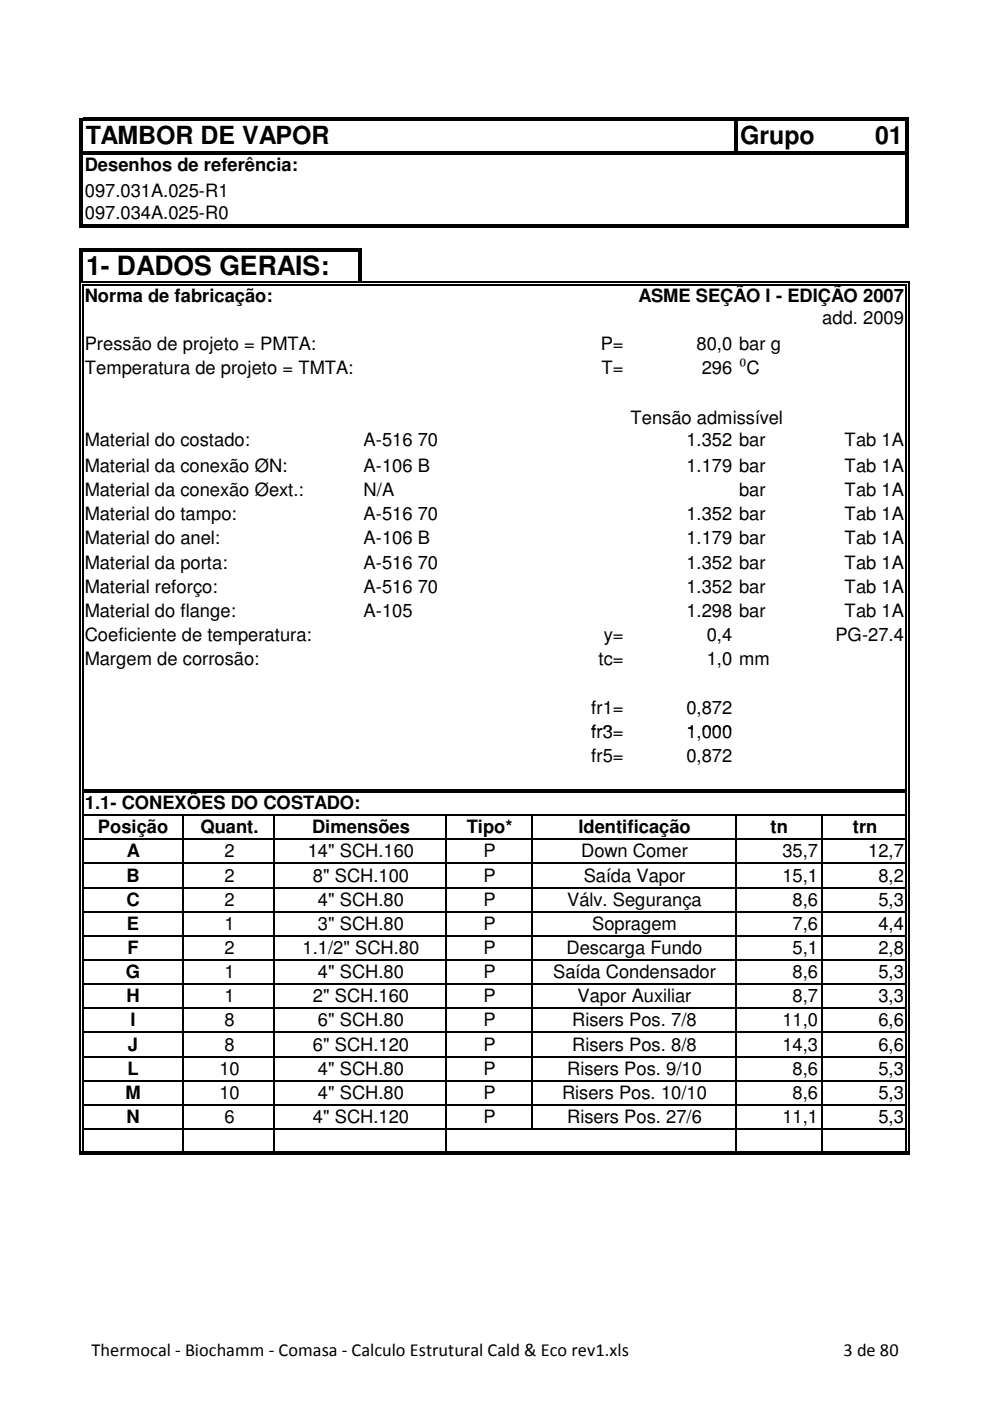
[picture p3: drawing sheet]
<svg xmlns="http://www.w3.org/2000/svg" width="210mm" height="297mm" viewBox="0 0 210 297" stroke-linecap="round" stroke-linejoin="round" font-family="sans-serif">
<defs><g id="words">
<text font-size="5.6" x="18.2" y="58.2">1- DADOS GERAIS:</text>
<g font-size="5.3">
<text x="18.2" y="30.6">TAMBOR DE VAPOR</text>
<text x="157" y="30.6">Grupo</text>
<text x="185.6" y="30.6">01</text>
</g>
<g font-size="3.9">
<text x="18" y="36.3">Desenhos de referência:</text>
<text x="18" y="41.7">097.031A.025-R1</text>
<text x="18" y="46.5">097.034A.025-R0</text>
<text x="18" y="64">Norma de fabricação:</text>
<text x="135.4" y="64">ASME SEÇÃO I - EDIÇÃO 2007</text>
<text x="174.4" y="68.7">add. 2009</text>
<text x="18" y="74.1">Pressão de projeto = PMTA:</text>
<text x="127.4" y="74.1">P=</text>
<text x="147.7" y="74.1">80,0 bar g</text>
<text x="18" y="79.2">Temperatura de projeto = TMTA:</text>
<text x="127.6" y="79.2">T=</text>
<text x="148.8" y="79.2">296</text>
<text x="156.8" y="79.2">⁰C</text>
<text x="133.7" y="89.8">Tensão admissível</text>
<text x="18" y="94.6">Material do costado:</text>
<text x="77.1" y="94.6">A-516 70</text>
<text x="145.6" y="94.6">1.352 bar</text>
<text x="179.2" y="94.6">Tab 1A</text>
<text x="18" y="100.1">Material da conexão ØN:</text>
<text x="77.1" y="100.1">A-106 B</text>
<text x="145.6" y="100.1">1.179 bar</text>
<text x="179.2" y="100.1">Tab 1A</text>
<text x="18" y="105.2">Material da conexão Øext.:</text>
<text x="77.1" y="105.2">N/A</text>
<text x="156.8" y="105.2">bar</text>
<text x="179.2" y="105.2">Tab 1A</text>
<text x="18" y="110.3">Material do tampo:</text>
<text x="77.1" y="110.3">A-516 70</text>
<text x="145.6" y="110.3">1.352 bar</text>
<text x="179.2" y="110.3">Tab 1A</text>
<text x="18" y="115.4">Material do anel:</text>
<text x="77.1" y="115.4">A-106 B</text>
<text x="145.6" y="115.4">1.179 bar</text>
<text x="179.2" y="115.4">Tab 1A</text>
<text x="18" y="120.6">Material da porta:</text>
<text x="18" y="125.7">Material reforço:</text>
<text x="77.1" y="125.7">A-516 70</text>
<text x="77.1" y="120.6">A-516 70</text>
<text x="145.6" y="125.7">1.352 bar</text>
<text x="145.6" y="120.6">1.352 bar</text>
<text x="179.2" y="125.7">Tab 1A</text>
<text x="179.2" y="120.6">Tab 1A</text>
<text x="18" y="130.8">Material do flange:</text>
<text x="77.1" y="130.8">A-105</text>
<text x="145.6" y="130.8">1.298 bar</text>
<text x="179.2" y="130.8">Tab 1A</text>
<text x="18" y="135.9">Coeficiente de temperatura:</text>
<text x="128.1" y="135.9">y=</text>
<text x="149.9" y="135.9">0,4</text>
<text x="177.2" y="135.9">PG-27.4</text>
<text x="18" y="141.1">Margem de corrosão:</text>
<text x="127" y="141.1">tc=</text>
<text x="149.9" y="141.1">1,0 mm</text>
<text x="125.4" y="151.3">fr1=</text>
<text x="145.6" y="151.3">0,872</text>
<text x="125.4" y="156.4">fr3=</text>
<text x="125.4" y="161.5">fr5=</text>
<text x="145.6" y="161.5">0,872</text>
<text x="145.6" y="156.4">1,000</text>
<text x="18" y="171.5">1.1- CONEXÕES DO COSTADO:</text>
<text x="20.8" y="176.7">Posição</text>
<text x="42.5" y="176.7">Quant.</text>
<text x="66.2" y="176.7">Dimensões</text>
<text x="99" y="176.7">Tipo*</text>
<text x="122.7" y="176.7">Identificação</text>
<text x="163.4" y="176.7">tn</text>
<text x="180.9" y="176.7">trn</text>
<text x="26.9" y="181.8">A</text>
<text x="47.6" y="181.8">2</text>
<text x="65.3" y="181.8">14&quot; SCH.160</text>
<text x="102.6" y="181.8">P</text>
<text x="123.3" y="181.8">Down Comer</text>
<text x="165.9" y="181.8">35,7</text>
<text x="184.1" y="181.8">12,7</text>
<text x="26.8" y="186.9">B</text>
<text x="47.6" y="186.9">2</text>
<text x="66.4" y="186.9">8&quot; SCH.100</text>
<text x="102.6" y="186.9">P</text>
<text x="123.8" y="186.9">Saída Vapor</text>
<text x="165.9" y="186.9">15,1</text>
<text x="186.3" y="186.9">8,2</text>
<text x="26.8" y="192">C</text>
<text x="26.9" y="197.1">E</text>
<text x="47.6" y="192">2</text>
<text x="47.6" y="197.1">1</text>
<text x="67.4" y="192">4&quot; SCH.80</text>
<text x="67.4" y="197.1">3&quot; SCH.80</text>
<text x="102.6" y="192">P</text>
<text x="102.6" y="197.1">P</text>
<text x="120.3" y="192">Válv. Segurança</text>
<text x="125.6" y="197.1">Sopragem</text>
<text x="168.1" y="192">8,6</text>
<text x="168.1" y="197.1">7,6</text>
<text x="186.3" y="192">5,3</text>
<text x="186.3" y="197.1">4,4</text>
<text x="27.1" y="202.3">F</text>
<text x="47.6" y="202.3">2</text>
<text x="64.2" y="202.3">1.1/2&quot; SCH.80</text>
<text x="102.6" y="202.3">P</text>
<text x="120.2" y="202.3">Descarga Fundo</text>
<text x="168.1" y="202.3">5,1</text>
<text x="186.3" y="202.3">2,8</text>
<text x="26.7" y="207.4">G</text>
<text x="47.6" y="207.4">1</text>
<text x="67.4" y="207.4">4&quot; SCH.80</text>
<text x="102.6" y="207.4">P</text>
<text x="117.3" y="207.4">Saída Condensador</text>
<text x="168.1" y="207.4">8,6</text>
<text x="186.3" y="207.4">5,3</text>
<text x="26.8" y="212.5">H</text>
<text x="47.6" y="212.5">1</text>
<text x="66.4" y="212.5">2&quot; SCH.160</text>
<text x="102.6" y="212.5">P</text>
<text x="122.5" y="212.5">Vapor Auxiliar</text>
<text x="168.1" y="212.5">8,7</text>
<text x="186.3" y="212.5">3,3</text>
<text x="27.7" y="217.6">I</text>
<text x="47.6" y="217.6">8</text>
<text x="67.4" y="217.6">6&quot; SCH.80</text>
<text x="102.6" y="217.6">P</text>
<text x="121.4" y="217.6">Risers Pos. 7/8</text>
<text x="165.9" y="217.6">11,0</text>
<text x="186.3" y="217.6">6,6</text>
<text x="27.1" y="227.9">L</text>
<text x="27.1" y="222.8">J</text>
<text x="46.5" y="227.9">10</text>
<text x="47.6" y="222.8">8</text>
<text x="66.4" y="222.8">6&quot; SCH.120</text>
<text x="67.4" y="227.9">4&quot; SCH.80</text>
<text x="102.6" y="227.9">P</text>
<text x="102.6" y="222.8">P</text>
<text x="120.3" y="227.9">Risers Pos. 9/10</text>
<text x="121.4" y="222.8">Risers Pos. 8/8</text>
<text x="165.9" y="222.8">14,3</text>
<text x="168.1" y="227.9">8,6</text>
<text x="186.3" y="222.8">6,6</text>
<text x="186.3" y="227.9">5,3</text>
<text x="26.6" y="233">M</text>
<text x="46.5" y="233">10</text>
<text x="67.4" y="233">4&quot; SCH.80</text>
<text x="102.6" y="233">P</text>
<text x="119.2" y="233">Risers Pos. 10/10</text>
<text x="168.1" y="233">8,6</text>
<text x="186.3" y="233">5,3</text>
<text x="26.8" y="238.1">N</text>
<text x="47.6" y="238.1">6</text>
<text x="66.4" y="238.1">4&quot; SCH.120</text>
<text x="102.6" y="238.1">P</text>
<text x="120.3" y="238.1">Risers Pos. 27/6</text>
<text x="165.9" y="238.1">11,1</text>
<text x="186.3" y="238.1">5,3</text>
<text x="19.4" y="287.4">Thermocal - Biochamm - Comasa - Calculo Estrutural Cald &amp; Eco rev1.xls</text>
<text x="178.9" y="287.4">3 de 80</text>
</g>
</g></defs>
<g fill="#000">
<path d="M17.6 25h175.2v.7h-175.2zM17.6 32.1h175.2v.7h-175.2zM155.7 25.7h.7v7.1h-.7zM16.8 59.6h1v.3h-1zM16.9 25h.7v23.2h-.7zM16.9 52.6h.7v7h-.7zM17.6 47.5h175.2v.7h-175.2zM17.6 52.6h59.2v.7h-59.2zM76.1 53.3h.7v6.3h-.7zM191.9 59.6h1.1v.3h-1.1zM192.1 25.7h.7v22.5h-.7zM16.8 59.6h.3v1h-.3z"/>
<path d="M17.4 60.3h.4v.3h-.4zM191.9 60.3h.4v.3h-.4zM192.6 59.6h.4v1h-.4zM17.8 167.3h174.1v.7h-174.1zM16.8 244.2h176.2v.7h-176.2z"/>
</g>
<g fill="none" stroke="#000" stroke-width=".34">
<path d="M17.8 59.8h174.1M16.9 60.6v183.6M17.6 60.6v183.6M17.8 60.5h174.1M192.1 60.6v183.6M192.8 60.6v183.6M17.8 172.8h174.1M17.8 177.9h174.1M38.9 173v71.2M58.2 173v71.2M94.6 173v71.2M112.8 173v66.6"/>
<path d="M156 173v71.2M174.2 173v71.2M17.8 183h174.1M17.8 188.2h174.1M17.8 193.3h174.1M17.8 198.4h174.1M17.8 203.5h174.1M17.8 208.7h174.1M17.8 213.8h174.1M17.8 218.9h174.1M17.8 224h174.1M17.8 229.1h174.1"/>
<path d="M17.8 234.3h174.1M17.8 239.4h174.1"/>
</g>
<use href="#words"/>
</svg>
